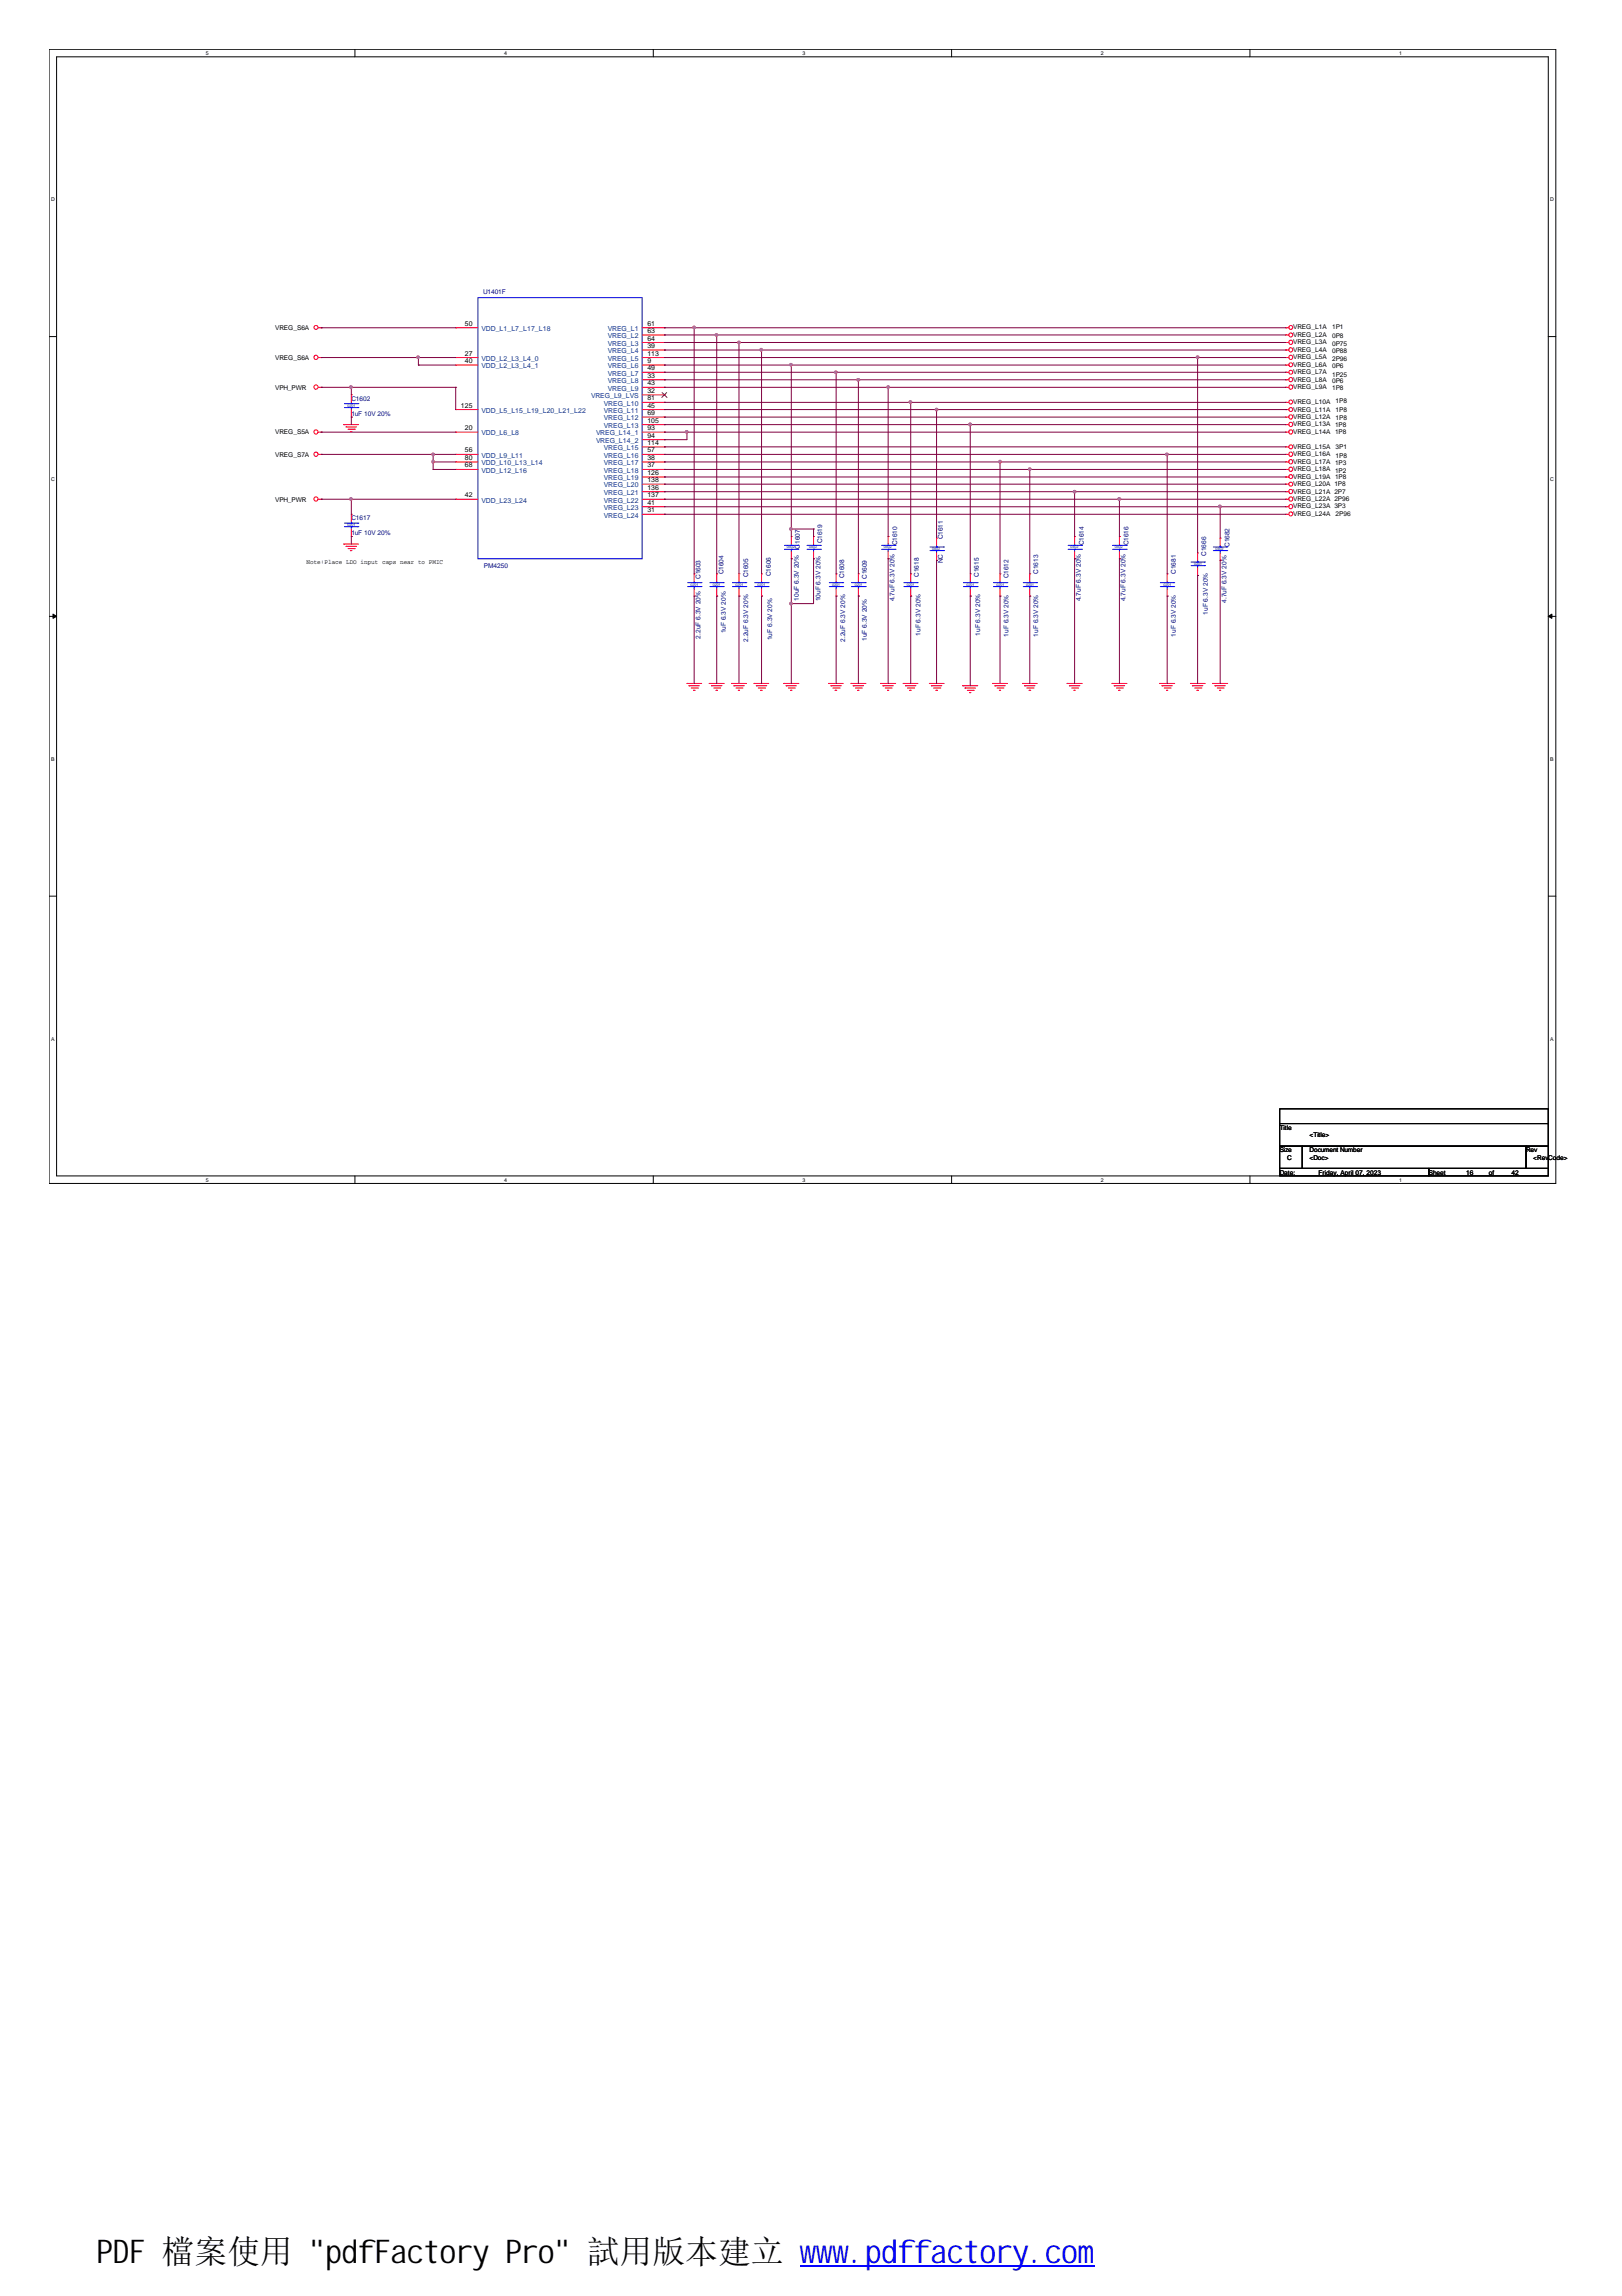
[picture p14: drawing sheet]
<svg xmlns="http://www.w3.org/2000/svg" width="210mm" height="297mm" viewBox="0 0 210 297" stroke-linecap="round" stroke-linejoin="round" font-family="sans-serif">
<defs><g id="words">
<text font-size="4.2" x="12.5" y="292.7">PDF 檔案使用 &quot;pdfFactory Pro&quot; 試用版本建立 www.pdffactory.com</text>
<g font-size=".9">
<text x="60.2" y="42.1">50</text>
<text x="60.2" y="46">27</text>
<text x="60.2" y="47">40</text>
<text x="83.8" y="42.1">61</text>
<text x="83.8" y="43.1">63</text>
<text x="83.8" y="44.1">64</text>
<text x="83.8" y="45">39</text>
<text x="83.8" y="46">113</text>
<text x="83.8" y="47">9</text>
<text x="83.8" y="47.9">49</text>
<text x="59.6" y="52.7">125</text>
<text x="83.8" y="50.8">32</text>
<text x="83.8" y="48.9">33</text>
<text x="83.8" y="49.9">43</text>
<text x="83.8" y="51.8">81</text>
<text x="83.8" y="52.7">45</text>
<text x="83.8" y="53.7">69</text>
<text x="60.2" y="55.7">20</text>
<text x="60.2" y="58.5">56</text>
<text x="60.2" y="59.5">80</text>
<text x="83.8" y="55.7">93</text>
<text x="83.8" y="56.6">94</text>
<text x="83.8" y="54.7">105</text>
<text x="83.8" y="57.6">114</text>
<text x="83.8" y="58.5">57</text>
<text x="83.8" y="59.5">38</text>
<text x="60.2" y="60.5">68</text>
<text x="60.2" y="64.3">42</text>
<text x="83.8" y="60.5">37</text>
<text x="83.8" y="61.5">126</text>
<text x="83.8" y="62.4">138</text>
<text x="83.8" y="63.4">136</text>
<text x="83.8" y="64.3">137</text>
<text x="83.8" y="65.3">41</text>
<text x="83.8" y="66.3">31</text>
</g>
<g font-size=".9" fill="#004080">
<text x="62.3" y="42.8">VDD_L1_L7_L17_L18</text>
<text x="62.3" y="46.7">VDD_L2_L3_L4_0</text>
<text x="62.3" y="47.7">VDD_L2_L3_L4_1</text>
<text x="78.7" y="42.8">VREG_L1</text>
<text x="78.7" y="43.8">VREG_L2</text>
<text x="78.7" y="44.7">VREG_L3</text>
<text x="78.7" y="45.7">VREG_L4</text>
<text x="78.7" y="46.7">VREG_L5</text>
<text x="78.7" y="47.7">VREG_L6</text>
<text x="62.3" y="53.4">VDD_L5_L15_L19_L20_L21_L22</text>
<text x="76.5" y="51.5">VREG_L9_LVS</text>
<text x="78.1" y="52.5">VREG_L10</text>
<text x="78.1" y="53.4">VREG_L11</text>
<text x="78.7" y="48.6">VREG_L7</text>
<text x="78.7" y="49.6">VREG_L8</text>
<text x="78.7" y="50.5">VREG_L9</text>
<text x="62.3" y="56.3">VDD_L6_L8</text>
<text x="62.3" y="59.2">VDD_L9_L11</text>
<text x="77.1" y="56.3">VREG_L14_1</text>
<text x="77.1" y="57.3">VREG_L14_2</text>
<text x="78.1" y="54.4">VREG_L12</text>
<text x="78.1" y="55.4">VREG_L13</text>
<text x="78.1" y="58.2">VREG_L15</text>
<text x="78.1" y="59.2">VREG_L16</text>
<text x="62.3" y="60.2">VDD_L10_L13_L14</text>
<text x="62.3" y="61.2">VDD_L12_L16</text>
<text x="62.3" y="65">VDD_L23_L24</text>
<text x="78.1" y="60.2">VREG_L17</text>
<text x="78.1" y="61.2">VREG_L18</text>
<text x="78.1" y="62.1">VREG_L19</text>
<text x="78.1" y="63.1">VREG_L20</text>
<text x="78.1" y="64">VREG_L21</text>
<text x="78.1" y="65">VREG_L22</text>
<text x="78.1" y="66">VREG_L23</text>
<text x="78.1" y="67">VREG_L24</text>
</g>
<g font-size=".8" fill="#000080">
<text x="62.5" y="38">U1401F</text>
<text x="45.5" y="51.9">C1602</text>
<text x="45.5" y="53.8">1uF 10V 20%</text>
<text x="45.5" y="67.3">C1617</text>
<text x="45.5" y="69.2">1uF 10V 20%</text>
<text x="103.5" y="71" transform="rotate(-90 103.5 71)">C1607</text>
<text x="106.4" y="70.3" transform="rotate(-90 106.4 70.3)">C1619</text>
<text x="116.1" y="70.6" transform="rotate(-90 116.1 70.6)">C1610</text>
<text x="122" y="69.8" transform="rotate(-90 122 69.8)">C1611</text>
<text x="140.3" y="70.6" transform="rotate(-90 140.3 70.6)">C1614</text>
<text x="146" y="70.6" transform="rotate(-90 146 70.6)">C1616</text>
<text x="156.1" y="71.9" transform="rotate(-90 156.1 71.9)">C1666</text>
<text x="159.1" y="70.8" transform="rotate(-90 159.1 70.8)">C1682</text>
<text x="62.6" y="73.5">PM4250</text>
<text x="90.6" y="74.9" transform="rotate(-90 90.6 74.9)">C1603</text>
<text x="93.6" y="74.3" transform="rotate(-90 93.6 74.3)">C1604</text>
<text x="96.8" y="74.7" transform="rotate(-90 96.8 74.7)">C1605</text>
<text x="99.7" y="74.5" transform="rotate(-90 99.7 74.5)">C1606</text>
<text x="103.4" y="77.7" transform="rotate(-90 103.4 77.7)">10uF 6.3V 20%</text>
<text x="106.2" y="77.8" transform="rotate(-90 106.2 77.8)">10uF 6.3V 20%</text>
<text x="109.3" y="74.8" transform="rotate(-90 109.3 74.8)">C1608</text>
<text x="112.2" y="74.9" transform="rotate(-90 112.2 74.9)">C1609</text>
<text x="115.7" y="77.8" transform="rotate(-90 115.7 77.8)">4.7uF 6.3V 20%</text>
<text x="118.9" y="74.6" transform="rotate(-90 118.9 74.6)">C1618</text>
<text x="122" y="72.9" transform="rotate(-90 122 72.9)">NC</text>
<text x="126.7" y="74.6" transform="rotate(-90 126.7 74.6)">C1615</text>
<text x="130.5" y="74.8" transform="rotate(-90 130.5 74.8)">C1612</text>
<text x="134.4" y="74.2" transform="rotate(-90 134.4 74.2)">C1613</text>
<text x="139.9" y="77.8" transform="rotate(-90 139.9 77.8)">4.7uF 6.3V 20%</text>
<text x="145.7" y="77.8" transform="rotate(-90 145.7 77.8)">4.7uF 6.3V 20%</text>
<text x="152.1" y="74.2" transform="rotate(-90 152.1 74.2)">C1681</text>
<text x="90.6" y="82.6" transform="rotate(-90 90.6 82.6)">2.2uF 6.3V 20%</text>
<text x="93.9" y="81.9" transform="rotate(-90 93.9 81.9)">1uF 6.3V 20%</text>
<text x="96.8" y="83" transform="rotate(-90 96.8 83)">2.2uF 6.3V 20%</text>
<text x="99.9" y="82.8" transform="rotate(-90 99.9 82.8)">1uF 6.3V 20%</text>
<text x="109.4" y="83" transform="rotate(-90 109.4 83)">2.2uF 6.3V 20%</text>
<text x="112.2" y="82.9" transform="rotate(-90 112.2 82.9)">1uF 6.3V 20%</text>
<text x="119.1" y="82.2" transform="rotate(-90 119.1 82.2)">1uF 6.3V 20%</text>
<text x="126.8" y="82.2" transform="rotate(-90 126.8 82.2)">1uF 6.3V 20%</text>
<text x="130.5" y="82.4" transform="rotate(-90 130.5 82.4)">1uF 6.3V 20%</text>
<text x="134.4" y="82.4" transform="rotate(-90 134.4 82.4)">1uF 6.3V 20%</text>
<text x="152.1" y="82.4" transform="rotate(-90 152.1 82.4)">1uF 6.3V 20%</text>
<text x="156.3" y="79.5" transform="rotate(-90 156.3 79.5)">1uF 6.3V 20%</text>
<text x="158.7" y="78" transform="rotate(-90 158.7 78)">4.7uF 6.3V 20%</text>
</g>
<g font-size=".8">
<text x="35.6" y="42.7">VREG_S6A</text>
<text x="35.6" y="46.6">VREG_S6A</text>
<text x="167.3" y="42.6">VREG_L1A</text>
<text x="167.3" y="43.6">VREG_L2A</text>
<text x="167.3" y="44.6">VREG_L3A</text>
<text x="167.3" y="45.5">VREG_L4A</text>
<text x="167.3" y="46.5">VREG_L5A</text>
<text x="167.3" y="47.4">VREG_L6A</text>
<text x="172.4" y="42.5">1P1</text>
<text x="172.4" y="43.7">0P8</text>
<text x="172.4" y="44.7">0P75</text>
<text x="172.4" y="45.7">0P88</text>
<text x="172.4" y="46.7">2P96</text>
<text x="172.4" y="47.7">0P6</text>
<text x="35.6" y="50.4">VPH_PWR</text>
<text x="167.3" y="48.4">VREG_L7A</text>
<text x="167.3" y="49.4">VREG_L8A</text>
<text x="167.3" y="50.3">VREG_L9A</text>
<text x="167.3" y="52.3">VREG_L10A</text>
<text x="167.3" y="53.2">VREG_L11A</text>
<text x="172.4" y="48.7">1P25</text>
<text x="172.4" y="49.6">0P6</text>
<text x="172.4" y="50.4">1P8</text>
<text x="172.8" y="52.2">1P8</text>
<text x="172.8" y="53.2">1P8</text>
<text x="35.6" y="56.2">VREG_S5A</text>
<text x="35.6" y="59.1">VREG_S7A</text>
<text x="167.3" y="54.2">VREG_L12A</text>
<text x="167.3" y="55.1">VREG_L13A</text>
<text x="167.3" y="56.1">VREG_L14A</text>
<text x="167.3" y="58.1">VREG_L15A</text>
<text x="167.3" y="59">VREG_L16A</text>
<text x="167.3" y="60">VREG_L17A</text>
<text x="172.8" y="55.3">1P8</text>
<text x="172.8" y="56.2">1P8</text>
<text x="172.8" y="54.3">1P8</text>
<text x="172.8" y="58.1">3P1</text>
<text x="172.8" y="59.2">1P8</text>
<text x="35.6" y="64.9">VPH_PWR</text>
<text x="167.3" y="60.9">VREG_L18A</text>
<text x="167.3" y="61.9">VREG_L19A</text>
<text x="167.3" y="62.9">VREG_L20A 1P8</text>
<text x="167.3" y="63.9">VREG_L21A 2P7</text>
<text x="167.3" y="64.8">VREG_L22A 2P96</text>
<text x="167.3" y="65.8">VREG_L23A 3P3</text>
<text x="172.8" y="60.1">1P3</text>
<text x="172.8" y="61.2">1P2</text>
<text x="172.8" y="61.9">1P8</text>
<text x="167.3" y="66.7">VREG_L24A</text>
<text x="172.8" y="66.7">2P96</text>
<text x="39.7" y="73">Note:Place LDO input caps near to PMIC</text>
<text x="165.6" y="146.2">Title</text>
<text x="165.6" y="149.1">Size</text>
<text x="169.5" y="147.1">&lt;Title&gt;</text>
<text x="169.5" y="149.1">Document Number</text>
<text x="197.5" y="149.1">Rev</text>
<text x="165.6" y="152">Date:</text>
<text x="166.6" y="150.1">C</text>
<text x="169.5" y="150.1">&lt;Doc&gt;</text>
<text x="170.6" y="152">Friday, April 07, 2023</text>
<text x="184.9" y="152">Sheet</text>
<text x="189.7" y="152">16</text>
<text x="192.7" y="152">of</text>
<text x="195.6" y="152">42</text>
<text x="198.4" y="150.1">&lt;Rev</text>
<text x="200.4" y="150.1">Code&gt;</text>
</g>
<g font-size=".7">
<text x="26.6" y="7.1">5</text>
<text x="65.2" y="7.1">4</text>
<text x="103.8" y="7.1">3</text>
<text x="142.5" y="7.1">2</text>
<text x="181.1" y="7.1">1</text>
<text x="6.6" y="26.1">D</text>
<text x="200.6" y="26.1">D</text>
<text x="6.6" y="62.3">C</text>
<text x="200.6" y="62.3">C</text>
<text x="6.6" y="98.5">B</text>
<text x="200.6" y="98.5">B</text>
<text x="6.6" y="134.6">A</text>
<text x="200.6" y="134.6">A</text>
<text x="26.6" y="152.9">5</text>
<text x="65.2" y="152.9">4</text>
<text x="103.8" y="152.9">3</text>
<text x="142.5" y="152.9">2</text>
<text x="181.1" y="152.9">1</text>
</g>
<g font-size=".5" fill="#00f">
<text x="45" y="52.6">0201</text>
<text x="45" y="68.1">0201</text>
<text x="101.8" y="70.9">0402</text>
<text x="104.7" y="70.9">0402</text>
<text x="114.4" y="70.9">0402</text>
<text x="120.6" y="71.1">0402</text>
<text x="138.5" y="70.9">0402</text>
<text x="144.3" y="70.9">0402</text>
<text x="157.3" y="71.1">0402</text>
<text x="89.4" y="75.8">0201</text>
<text x="92.2" y="75.8">0201</text>
<text x="95.2" y="75.8">0201</text>
<text x="98" y="75.8">0201</text>
<text x="107.7" y="75.8">0201</text>
<text x="110.6" y="75.8">0201</text>
<text x="117.3" y="75.8">0201</text>
<text x="125.1" y="75.8">0201</text>
<text x="128.9" y="75.8">0201</text>
<text x="132.8" y="75.8">0201</text>
<text x="150.6" y="75.8">0201</text>
<text x="154.5" y="73.1">0201</text>
</g>
</g></defs>
<path d="M6.3 6.4h195v146.7h-195zM7.3 7.4h193.1v144.7h-193.1z" fill="none" stroke="#000" stroke-width=".13"/>
<g fill="#fff">
<path d="M26.6 6.5h.4v.8h-.4z"/>
<path d="M26.6 152.3h.4v.7h-.4z"/>
</g>
<path d="M45.9 6.4v1M45.9 152.1v1" fill="none" stroke="#000" stroke-width=".13"/>
<g fill="#fff">
<path d="M65.2 6.5h.4v.8h-.4z"/>
<path d="M65.2 152.3h.4v.7h-.4z"/>
</g>
<path d="M84.5 6.4v1M84.5 152.1v1" fill="none" stroke="#000" stroke-width=".13"/>
<g fill="#fff">
<path d="M103.8 6.5h.4v.8h-.4z"/>
<path d="M103.8 152.3h.4v.7h-.4z"/>
</g>
<path d="M123.1 6.4v1M123.1 152.1v1" fill="none" stroke="#000" stroke-width=".13"/>
<g fill="#fff">
<path d="M142.5 6.5h.3v.8h-.3z"/>
<path d="M142.5 152.3h.3v.7h-.3z"/>
</g>
<path d="M161.8 6.4v1M161.8 152.1v1" fill="none" stroke="#000" stroke-width=".13"/>
<g fill="#fff">
<path d="M181.1 6.5h.3v.8h-.3z"/>
<path d="M181.1 152.3h.3v.7h-.3z"/>
<path d="M6.6 25.4h.5v.8h-.5z"/>
<path d="M200.6 25.4h.5v.8h-.5z"/>
<path d="M6.6 61.6h.5v.8h-.5z"/>
<path d="M200.6 61.6h.5v.8h-.5z"/>
</g>
<path d="M6.3 43.5h1M200.4 43.5h.9" fill="none" stroke="#000" stroke-width=".13"/>
<g fill="#fff">
<path d="M6.6 97.8h.5v.8h-.5z"/>
<path d="M200.6 97.8h.5v.8h-.5z"/>
</g>
<path d="M6.3 79.7h1M200.4 79.7h.9" fill="none" stroke="#000" stroke-width=".13"/>
<g fill="#000" stroke="#000" stroke-width=".13">
<path d="M6.9 79.4l.4 .3-.4 .3z" fill-rule="evenodd"/>
<path d="M200.4 79.7l.4-.3v.6z" fill-rule="evenodd"/>
</g>
<g fill="#fff">
<path d="M6.6 134h.5v.8h-.5z"/>
<path d="M200.6 134h.5v.8h-.5z"/>
</g>
<path d="M6.3 115.9h1M200.4 115.9h.9M165.6 143.5h34.8v1.9h-34.8zM165.6 145.4h34.8v2.9h-34.8zM165.6 148.3h2.9v2.9h-2.9zM165.6 151.2h19.3v.9h-19.3zM168.5 148.3h29v2.9h-29zM184.9 151.2h15.5v.9h-15.5zM197.5 148.3h2.9v2.9h-2.9z" fill="none" stroke="#000" stroke-width=".13"/>
<g fill="none" stroke="#f00" stroke-width=".13">
<path d="M41.2 42.4h.4M41.2 46.3h.4M41.2 50.1h.4M41.2 55.9h.4M41.2 58.8h.4M41.6 42.4h.1M41.6 46.3h.1M41.6 50.1h.1M41.6 55.9h.1M41.6 58.8h.1M44.5 54.9h.1M44.5 54.9h1.9"/>
<path d="M44.8 55.2h.1M44.8 55.2h1.3M45 55.5h.8M45.3 55.8h.1M45.3 55.8h.3M45.5 51.1h.1M45.5 54h.1M45.5 51.1v1M45.5 53v1M45.8 55.5h.1M59 42.4h.1M59 46.3h.1"/>
<path d="M59 47.2h.1M59 53h.1M59 55.9h.1M59 58.8h.1M59 59.8h.1M59 42.4h2.8M59 46.3h2.8M59 47.2h2.8M59 53h2.8M59 55.9h2.8M59 58.8h2.8M59 59.8h2.8"/>
<path d="M83.1 42.4h2.9M83.1 46.3h2.9M83.1 43.3h2.9M83.1 44.3h2.9M83.1 45.3h2.9M83.1 47.2h2.9M83.1 48.2h2.9M83.1 49.1h2.9M83.1 50.1h2.9M83.1 52.1h2.9M83.1 53h2.9M83.1 54h2.9"/>
<path d="M83.1 54.9h2.9M83.1 55.9h2.9M83.1 57.8h2.9M83.1 58.8h2.9M83.1 59.8h2.9M83.1 51.1h2.9M83.1 56.9h2.9M86 42.4h.1M86 43.3h.1M86 44.3h.1M86 45.3h.1M86 46.3h.1"/>
<path d="M86 47.2h.1M86 48.2h.1M86 49.1h.1M86 50.1h.1M86 51.1h.1M86 52.1h.1M86 53h.1M86 54h.1M86 54.9h.1M86 55.9h.1M86 56.9h.1M86 57.8h.1"/>
<path d="M86 58.8h.1M86 59.8h.1M166.4 42.4h.1M166.4 43.3h.1M166.4 44.3h.1M166.4 45.3h.1M166.4 46.3h.1M166.4 47.2h.1M166.4 48.2h.1M166.4 49.1h.1M166.4 50.1h.1M166.4 52.1h.1"/>
<path d="M166.4 53h.1M166.4 54h.1M166.4 54.9h.1M166.4 55.9h.1M166.4 57.8h.1M166.4 58.8h.1M166.4 59.8h.1M166.4 42.4h.4M166.4 46.3h.4M166.4 43.3h.4M166.4 44.3h.4M166.4 45.3h.4"/>
<path d="M166.4 47.2h.4M166.4 48.2h.4M166.4 49.1h.4M166.4 50.1h.4M166.4 52.1h.4M166.4 53h.4M166.4 54h.4M166.4 54.9h.4M166.4 55.9h.4M166.4 57.8h.4M166.4 58.8h.4M166.4 59.8h.4"/>
<path d="M41.2 64.6h.4M41.6 64.6h.1M44.5 70.4h.1M44.5 70.4h1.9M44.8 70.7h.1M44.8 70.7h1.3M45 71h.8M45.3 71.2h.1M45.3 71.2h.3M45.5 66.5h.1M45.5 69.4h.1M45.5 66.5v1"/>
<path d="M45.5 68.4v1M45.8 71h.1M59 60.7h.1M59 64.6h.1M59 60.7h2.8M59 64.6h2.8M83.1 60.7h2.9M83.1 61.7h2.9M83.1 62.6h2.9M83.1 63.6h2.9M83.1 64.6h2.9M83.1 65.6h2.9"/>
<path d="M83.1 66.5h2.9M86 60.7h.1M86 61.7h.1M86 62.6h.1M86 63.6h.1M86 64.6h.1M86 65.6h.1M86 66.5h.1M89.8 74.2h.1M89.8 77.1h.1M89.8 74.2v1M89.8 76.2v.9"/>
<path d="M92.8 74.2h.1M92.8 77.1h.1M92.8 74.2v1M92.8 76.2v.9M95.6 74.2h.1M95.6 77.1h.1M95.6 74.2v1M95.6 76.2v.9M98.6 74.2h.1M98.6 77.1h.1M98.6 74.2v1M98.6 76.2v.9"/>
<path d="M102.4 69.4h.1M102.4 72.3h.1M102.4 69.4v1M102.4 71.4v.9M105.3 69.4h.1M105.3 72.3h.1M105.3 69.4v1M105.3 71.4v.9M108.2 74.2h.1M108.2 77.1h.1M108.2 74.2v1M108.2 76.2v.9"/>
<path d="M111.1 74.2h.1M111.1 77.1h.1M111.1 74.2v1M111.1 76.2v.9M114.9 69.4h.1M114.9 72.3h.1M114.9 69.4v1M114.9 71.4v.9M117.9 74.2h.1M117.9 77.1h.1M117.9 74.2v1M117.9 76.2v.9"/>
<path d="M121.2 69.6h.1M121.2 72.5h.1M121.2 69.6v1M121.2 71.5v1M125.6 74.2h.1M125.6 77.1h.1M125.6 74.2v1M125.6 76.2v.9M129.4 74.2h.1M129.4 77.1h.1M129.4 74.2v1M129.4 76.2v.9"/>
<path d="M133.3 74.2h.1M133.3 77.1h.1M133.3 74.2v1M133.3 76.2v.9M139.1 69.4h.1M139.1 72.3h.1M139.1 69.4v1M139.1 71.4v.9M144.9 69.4h.1M144.9 72.3h.1M144.9 69.4v1M144.9 71.4v.9"/>
<path d="M151 74.2h.1M151 77.1h.1M151 74.2v1M151 76.2v.9M155 71.5h.1M155 74.5h.1M155 71.5v1M155 73.5v1M157.9 69.6h.1M157.9 72.5h.1M157.9 69.6v1M157.9 71.5v1"/>
<path d="M166.4 60.7h.1M166.4 61.7h.1M166.4 62.6h.1M166.4 63.6h.1M166.4 64.6h.1M166.4 65.6h.1M166.4 66.5h.1M166.4 60.7h.4M166.4 61.7h.4M166.4 62.6h.4M166.4 63.6h.4M166.4 64.6h.4"/>
<path d="M166.4 65.6h.4M166.4 66.5h.4M88.9 88.4h.1M88.9 88.4h1.9M89.2 88.7h.1M89.2 88.7h1.3M89.5 89h.8M89.7 89.3h.1M89.7 89.3h.3M90.3 89h.1M91.8 88.4h.1M91.8 88.4h1.9"/>
<path d="M92.1 88.7h.1M92.1 88.7h1.3M92.4 89h.7M92.7 89.3h.1M93.1 89h.1M94.7 88.4h.1M94.7 88.4h1.9M95 88.7h.1M95 88.7h1.3M95.2 89h.8M95.5 89.3h.1M95.5 89.3h.2"/>
<path d="M96 89h.1M97.6 88.4h.1M97.6 88.4h1.9M97.9 88.7h.1M97.9 88.7h1.3M98.1 89h.8M98.4 89.3h.1M98.4 89.3h.2M98.9 89h.1M101.4 88.4h.1M101.4 88.4h2M101.7 88.7h.1"/>
<path d="M101.7 88.7h1.4M102 89h.8M102.3 89.3h.1M102.3 89.3h.2M102.8 89h.1M107.2 88.4h.1M107.2 88.4h1.9M107.5 88.7h.1M107.5 88.7h1.4M107.8 89h.8M108.1 89.3h.1M108.1 89.3h.2"/>
<path d="M108.6 89h.1M110.1 88.4h.1M110.1 88.4h2M110.4 88.7h.1M110.4 88.7h1.4M110.7 89h.8M111 89.3h.1M111 89.3h.2M111.5 89h.1M114 88.4h.1M114 88.4h1.9M114.3 88.7h.1"/>
<path d="M114.3 88.7h1.3M114.6 89h.7M114.9 89.3h.1M115.3 89h.1M116.9 88.4h.1M116.9 88.4h1.9M117.2 88.7h.1M117.2 88.7h1.3M117.4 89h.8M117.7 89.3h.1M117.7 89.3h.2M118.2 89h.1"/>
<path d="M120.3 88.4h.1M120.3 88.4h1.9M120.5 88.7h.1M120.5 88.7h1.4M120.8 89h.8M121.1 89.3h.1M121.1 89.3h.2M121.6 89h.1M124.6 88.7h.1M124.6 88.7h1.9M124.9 89h.1M124.9 89h1.3"/>
<path d="M125.2 89.3h.7M125.5 89.6h.1M125.9 89.3h.1M128.4 88.4h.1M128.4 88.4h2M128.7 88.7h.1M128.7 88.7h1.4M129 89h.8M129.3 89.3h.1M129.3 89.3h.2M129.8 89h.1M132.3 88.4h.1"/>
<path d="M132.3 88.4h1.9M132.6 88.7h.1M132.6 88.7h1.3M132.9 89h.8M133.2 89.3h.1M133.2 89.3h.2M133.7 89h.1M138.1 88.4h.1M138.1 88.4h1.9M138.4 88.7h.1M138.4 88.7h1.3M138.7 89h.7"/>
<path d="M139 89.3h.1M139.4 89h.1M143.9 88.4h.1M143.9 88.4h1.9M144.2 88.7h.1M144.2 88.7h1.3M144.5 89h.7M144.8 89.3h.1M145.2 89h.1M150.1 88.4h.1M150.1 88.4h1.9M150.4 88.7h.1"/>
<path d="M150.4 88.7h1.3M150.7 89h.7M151 89.3h.1M151.4 89h.1M154.1 88.4h.1M154.1 88.4h1.9M154.3 88.7h.1M154.3 88.7h1.4M154.6 89h.8M154.9 89.3h.1M154.9 89.3h.2M155.4 89h.1"/>
<path d="M156.9 88.4h.1M156.9 88.4h2M157.2 88.7h.1M157.2 88.7h1.4M157.5 89h.8M157.8 89.3h.1M157.8 89.3h.2M158.3 89h.1"/>
<circle cx="40.9" cy="58.8" r=".27"/>
<circle cx="40.9" cy="50.1" r=".27"/>
<circle cx="40.9" cy="55.9" r=".27"/>
<circle cx="40.9" cy="46.2" r=".27"/>
<circle cx="40.9" cy="42.4" r=".26"/>
<circle cx="167" cy="53.9" r=".27"/>
<circle cx="167" cy="59.7" r=".27"/>
<circle cx="167" cy="58.8" r=".27"/>
<circle cx="167" cy="50.1" r=".27"/>
<circle cx="167" cy="44.3" r=".27"/>
<circle cx="167" cy="49.1" r=".27"/>
<circle cx="167" cy="55.9" r=".27"/>
<circle cx="167" cy="54.9" r=".27"/>
<circle cx="167" cy="46.2" r=".27"/>
<circle cx="167" cy="45.3" r=".27"/>
<circle cx="167" cy="43.3" r=".26"/>
<circle cx="167" cy="47.2" r=".26"/>
<circle cx="167" cy="48.2" r=".26"/>
<circle cx="167" cy="42.4" r=".26"/>
<circle cx="167" cy="52" r=".26"/>
<circle cx="167" cy="53" r=".26"/>
<circle cx="167" cy="57.8" r=".26"/>
<circle cx="40.9" cy="64.6" r=".27"/>
<circle cx="167" cy="64.6" r=".27"/>
<circle cx="167" cy="63.6" r=".27"/>
<circle cx="167" cy="65.5" r=".27"/>
<circle cx="167" cy="60.7" r=".27"/>
<circle cx="167" cy="66.5" r=".26"/>
<circle cx="167" cy="61.7" r=".26"/>
<circle cx="167" cy="62.6" r=".26"/>
</g>
<g fill="none" stroke="#00f" stroke-width=".13">
<path d="M61.8 38.5h21.3v33.8h-21.3zM44.6 52.7h1.7M44.6 52.2h1.7M45.5 52.2h.1M45.5 52.7h.1M45.5 52.1v.1M45.5 52.7v.3M46.3 52.7h.1M46.3 52.2h.1M44.6 68.1h1.7M44.6 67.7h1.7M45.5 67.7h.1"/>
<path d="M45.5 68.1h.1M45.5 67.5v.2M45.5 68.1v.3M46.3 68.1h.1M46.3 67.7h.1M89 75.9h1.7M89 75.4h1.7M89.8 75.4h.1M89.8 75.9h.1M89.8 75.2v.2M89.8 75.9v.3M90.7 75.9h.1"/>
<path d="M90.7 75.4h.1M91.9 75.9h1.7M91.9 75.4h1.7M92.8 75.4h.1M92.8 75.9h.1M92.8 75.2v.2M92.8 75.9v.3M93.6 75.9h.1M93.6 75.4h.1M94.8 75.9h1.7M94.8 75.4h1.7M95.6 75.4h.1"/>
<path d="M95.6 75.9h.1M95.6 75.2v.2M95.6 75.9v.3M96.5 75.9h.1M96.5 75.4h.1M97.7 75.9h1.7M97.7 75.4h1.7M98.6 75.4h.1M98.6 75.9h.1M98.6 75.2v.2M98.6 75.9v.3M99.4 75.9h.1"/>
<path d="M99.4 75.4h.1M101.5 71.1h1.8M101.5 70.6h1.8M102.4 70.6h.1M102.4 71.1h.1M102.4 70.4v.2M102.4 71.1v.3M103.3 71.1h.1M103.3 70.6h.1M104.4 71.1h1.8M104.4 70.6h1.8M105.3 70.6h.1"/>
<path d="M105.3 71.1h.1M105.3 70.4v.2M105.3 71.1v.3M106.2 71.1h.1M106.2 70.6h.1M107.3 75.9h1.8M107.3 75.4h1.8M108.2 75.4h.1M108.2 75.9h.1M108.2 75.2v.2M108.2 75.9v.3M109.1 75.9h.1"/>
<path d="M109.1 75.4h.1M110.2 75.9h1.8M110.2 75.4h1.8M111.1 75.4h.1M111.1 75.9h.1M111.1 75.2v.2M111.1 75.9v.3M112 75.9h.1M112 75.4h.1M114.1 71.1h1.7M114.1 70.6h1.7M114.9 70.6h.1"/>
<path d="M114.9 71.1h.1M114.9 70.4v.2M114.9 71.1v.3M115.8 71.1h.1M115.8 70.6h.1M117 75.9h1.7M117 75.4h1.7M117.9 75.4h.1M117.9 75.9h.1M117.9 75.2v.2M117.9 75.9v.3M118.7 75.9h.1"/>
<path d="M118.7 75.4h.1M120.4 71.2h1.7M120.4 70.8h1.7M121.2 70.8h.1M121.2 71.2h.1M121.2 70.6v.2M121.2 71.2v.3M122.1 71.2h.1M122.1 70.8h.1M124.7 75.9h1.7M124.7 75.4h1.7M125.6 75.4h.1"/>
<path d="M125.6 75.9h.1M125.6 75.2v.2M125.6 75.9v.3M126.4 75.9h.1M126.4 75.4h.1M128.6 75.9h1.7M128.6 75.4h1.7M129.4 75.4h.1M129.4 75.9h.1M129.4 75.2v.2M129.4 75.9v.3M130.3 75.9h.1"/>
<path d="M130.3 75.4h.1M132.4 75.9h1.8M132.4 75.4h1.8M133.3 75.4h.1M133.3 75.9h.1M133.3 75.2v.2M133.3 75.9v.3M134.2 75.9h.1M134.2 75.4h.1M138.2 71.1h1.8M138.2 70.6h1.8M139.1 70.6h.1"/>
<path d="M139.1 71.1h.1M139.1 70.4v.2M139.1 71.1v.3M140 71.1h.1M140 70.6h.1M144 71.1h1.8M144 70.6h1.8M144.9 70.6h.1M144.9 71.1h.1M144.9 70.4v.2M144.9 71.1v.3M145.8 71.1h.1"/>
<path d="M145.8 70.6h.1M150.2 75.9h1.7M150.2 75.4h1.7M151 75.4h.1M151 75.9h.1M151 75.2v.2M151 75.9v.3M151.9 75.9h.1M151.9 75.4h.1M154.1 73.2h1.8M154.1 72.7h1.8M155 72.7h.1"/>
<path d="M155 73.2h.1M155 72.5v.2M155 73.2v.3M155.9 73.2h.1M155.9 72.7h.1M157 71.2h1.7M157 70.8h1.7M157.9 70.8h.1M157.9 71.2h.1M157.9 70.6v.2M157.9 71.2v.3M158.7 71.2h.1"/>
<path d="M158.7 70.8h.1"/>
</g>
<path d="M85.7 50.8l.6 .6M86.3 50.8l-.7 .6" fill="none" stroke="#804000" stroke-width=".13"/>
<g fill="none" stroke="#800040" stroke-width=".13">
<path d="M41.6 42.4h.1M41.6 46.3h.1M41.6 50.1h.1M41.6 55.9h.1M41.6 58.8h.1M41.6 42.4h17.4M41.6 46.3h17.4M41.6 50.1h17.4M41.6 55.9h17.4M41.6 58.8h17.4M45.5 50.1h.1M45.5 54h.1"/>
<path d="M45.5 50.1v1M45.5 54v.9M54.1 46.3h.1M54.1 47.2h.1M54.1 46.3v.9M54.1 47.2h4.9M56 58.8h.1M56 59.8h.1M56 58.8v1.9M56 59.8h3M59 50.1h.1M59 50.1v2.9"/>
<path d="M86 42.4h.1M86 43.3h.1M86 44.3h.1M86 45.3h.1M86 47.2h.1M86 48.2h.1M86 49.1h.1M86 50.1h.1M86 52.1h.1M86 54h.1M86 54.9h.1M86 55.9h.1"/>
<path d="M86 56.9h.1M86 57.8h.1M86 59.8h.1M86 42.4h80.4M86 46.3h80.4M86 43.3h80.4M86 44.3h80.4M86 45.3h80.4M86 47.2h80.4M86 48.2h80.4M86 49.1h80.4M86 50.1h80.4"/>
<path d="M86 52.1h80.4M86 53h80.4M86 54h80.4M86 54.9h80.4M86 55.9h80.4M86 57.8h80.4M86 58.8h80.4M86 59.8h80.4M88.9 55.9h.1M88.9 55.9v1h-2.9M89.8 42.4h.1M89.8 42.4v31.8"/>
<path d="M92.8 43.3h.1M92.8 43.3v30.9M95.6 44.3h.1M95.6 44.3v29.9M98.6 45.3h.1M98.6 45.3v28.9M102.4 47.2h.1M102.4 47.2v22.2M108.2 48.2h.1M108.2 48.2v26M111.1 49.1h.1M111.1 49.1v25.1"/>
<path d="M114.9 50.1h.1M114.9 50.1v19.3M117.9 52.1h.1M117.9 52.1v22.1M121.2 53h.1M121.2 53v16.6M125.6 54.9h.1M125.6 54.9v19.3M129.4 59.8h.1M129.4 59.8v14.4M151 58.8h.1M151 58.8v15.4"/>
<path d="M155 46.3h.1M155 46.3v25.2M166.4 53h.1M41.6 64.6h.1M41.6 64.6h17.4M45.5 64.6h.1M45.5 69.4h.1M45.5 64.6v1.9M45.5 69.4v1M56 60.7h.1M56 60.7h3M86 60.7h.1"/>
<path d="M86 61.7h.1M86 62.6h.1M86 63.6h.1M86 64.6h.1M86 66.5h.1M86 60.7h80.4M86 61.7h80.4M86 62.6h80.4M86 63.6h80.4M86 64.6h80.4M86 65.6h80.4M86 66.5h80.4"/>
<path d="M89.8 77.1h.1M89.8 77.1v11.3M92.8 77.1h.1M92.8 77.1v11.3M95.6 77.1h.1M95.6 77.1v11.3M98.6 77.1h.1M98.6 77.1v11.3M102.4 68.4h.1M102.4 72.3h.1M102.4 78.1h.1M102.4 72.3v16.1"/>
<path d="M102.4 68.4h2.9M105.3 68.4h.1M105.3 72.3h.1M105.3 68.4v1M105.3 72.3v5.8h-2.9M108.2 77.1h.1M108.2 77.1v11.3M111.1 77.1h.1M111.1 77.1v11.3M114.9 72.3h.1M114.9 72.3v16.1M117.9 77.1h.1"/>
<path d="M117.9 77.1v11.3M121.2 72.5h.1M121.2 72.5v15.9M125.6 77.1h.1M125.6 77.1v11.6M129.4 77.1h.1M129.4 77.1v11.3M133.3 60.7h.1M133.3 77.1h.1M133.3 60.7v13.5M133.3 77.1v11.3M139.1 63.6h.1"/>
<path d="M139.1 72.3h.1M139.1 63.6v5.8M139.1 72.3v16.1M144.9 64.6h.1M144.9 72.3h.1M144.9 64.6v4.8M144.9 72.3v16.1M151 77.1h.1M151 77.1v11.3M155 74.5h.1M155 74.5v13.9M157.9 65.6h.1"/>
<path d="M157.9 72.5h.1M157.9 65.6v4M157.9 72.5v15.9"/>
</g>
<g fill="#f0f" stroke="#f0f" stroke-width=".13">
<path d="M89.7 42.2h.2v.3h-.2z" fill-rule="evenodd"/>
<path d="M92.6 43.2h.2v.3h-.2z" fill-rule="evenodd"/>
<path d="M95.5 44.2h.2v.2h-.2z" fill-rule="evenodd"/>
<path d="M98.4 45.1h.2v.3l-.1 .1-.1-.1z" fill-rule="evenodd"/>
<path d="M54 46.1h.2v.2h-.2z" fill-rule="evenodd"/>
<path d="M154.9 46.1h.2v.2h-.2z" fill-rule="evenodd"/>
<path d="M102.2 47.1h.3v.2h-.3z" fill-rule="evenodd"/>
<path d="M108 48h.3v.3h-.3z" fill-rule="evenodd"/>
<path d="M110.9 49h.3v.3h-.3z" fill-rule="evenodd"/>
<path d="M114.8 49.9h.3v.3l-.2 .1-.1-.1z" fill-rule="evenodd"/>
<path d="M117.7 51.9h.2v.2h-.2z" fill-rule="evenodd"/>
<path d="M45.3 49.9h.2v.3l-.1 .1-.1-.1z" fill-rule="evenodd"/>
<path d="M121.1 52.9h.2v.2h-.2z" fill-rule="evenodd"/>
<path d="M125.4 54.8h.3v.2l-.2 .1-.1-.1z" fill-rule="evenodd"/>
<path d="M88.7 55.7h.3v.3h-.3z" fill-rule="evenodd"/>
<path d="M55.9 58.7h.3v.2h-.3z" fill-rule="evenodd"/>
<path d="M55.9 59.6h.3v.3h-.2h-.1z" fill-rule="evenodd"/>
<path d="M150.9 58.7h.2v.2h-.2z" fill-rule="evenodd"/>
<path d="M129.3 59.6h.2v.3h-.1h-.1z" fill-rule="evenodd"/>
<path d="M133.1 60.6h.3v.2h-.3z" fill-rule="evenodd"/>
<path d="M138.9 63.5h.3v.2h-.3z" fill-rule="evenodd"/>
<path d="M45.3 64.4h.2v.3l-.1 .1-.1-.1z" fill-rule="evenodd"/>
<path d="M144.7 64.4h.3v.3l-.2 .1-.1-.1z" fill-rule="evenodd"/>
<path d="M157.7 65.4h.3v.2h-.3z" fill-rule="evenodd"/>
<path d="M102.2 68.3h.3v.3h-.3z" fill-rule="evenodd"/>
<path d="M102.2 78h.3v.2h-.3z" fill-rule="evenodd"/>
<path d="M89.7 42.2h.2v.3h-.2z" fill-rule="evenodd"/>
<path d="M92.6 43.2h.2v.3h-.2z" fill-rule="evenodd"/>
<path d="M95.5 44.2h.2v.2h-.2z" fill-rule="evenodd"/>
<path d="M98.4 45.1h.2v.3l-.1 .1-.1-.1z" fill-rule="evenodd"/>
<path d="M54 46.1h.2v.2h-.2z" fill-rule="evenodd"/>
<path d="M154.9 46.1h.2v.2h-.2z" fill-rule="evenodd"/>
<path d="M102.2 47.1h.3v.2h-.3z" fill-rule="evenodd"/>
<path d="M108 48h.3v.3h-.3z" fill-rule="evenodd"/>
<path d="M110.9 49h.3v.3h-.3z" fill-rule="evenodd"/>
<path d="M114.8 49.9h.3v.3l-.2 .1-.1-.1z" fill-rule="evenodd"/>
<path d="M117.7 51.9h.2v.2h-.2z" fill-rule="evenodd"/>
<path d="M45.3 49.9h.2v.3l-.1 .1-.1-.1z" fill-rule="evenodd"/>
<path d="M121.1 52.9h.2v.2h-.2z" fill-rule="evenodd"/>
<path d="M125.4 54.8h.3v.2l-.2 .1-.1-.1z" fill-rule="evenodd"/>
<path d="M88.7 55.7h.3v.3h-.3z" fill-rule="evenodd"/>
<path d="M55.9 58.7h.3v.2h-.3z" fill-rule="evenodd"/>
<path d="M55.9 59.6h.3v.3h-.2h-.1z" fill-rule="evenodd"/>
<path d="M150.9 58.7h.2v.2h-.2z" fill-rule="evenodd"/>
<path d="M129.3 59.6h.2v.3h-.1h-.1z" fill-rule="evenodd"/>
<path d="M133.1 60.6h.3v.2h-.3z" fill-rule="evenodd"/>
<path d="M138.9 63.5h.3v.2h-.3z" fill-rule="evenodd"/>
<path d="M45.3 64.4h.2v.3l-.1 .1-.1-.1z" fill-rule="evenodd"/>
<path d="M144.7 64.4h.3v.3l-.2 .1-.1-.1z" fill-rule="evenodd"/>
<path d="M157.7 65.4h.3v.2h-.3z" fill-rule="evenodd"/>
<path d="M102.2 68.3h.3v.3h-.3z" fill-rule="evenodd"/>
<path d="M102.2 78h.3v.2h-.3z" fill-rule="evenodd"/>
</g>
<path d="M103.5 293.2h38.1" fill="none" stroke="#00f" stroke-width=".21"/>
<use href="#words"/>
</svg>
